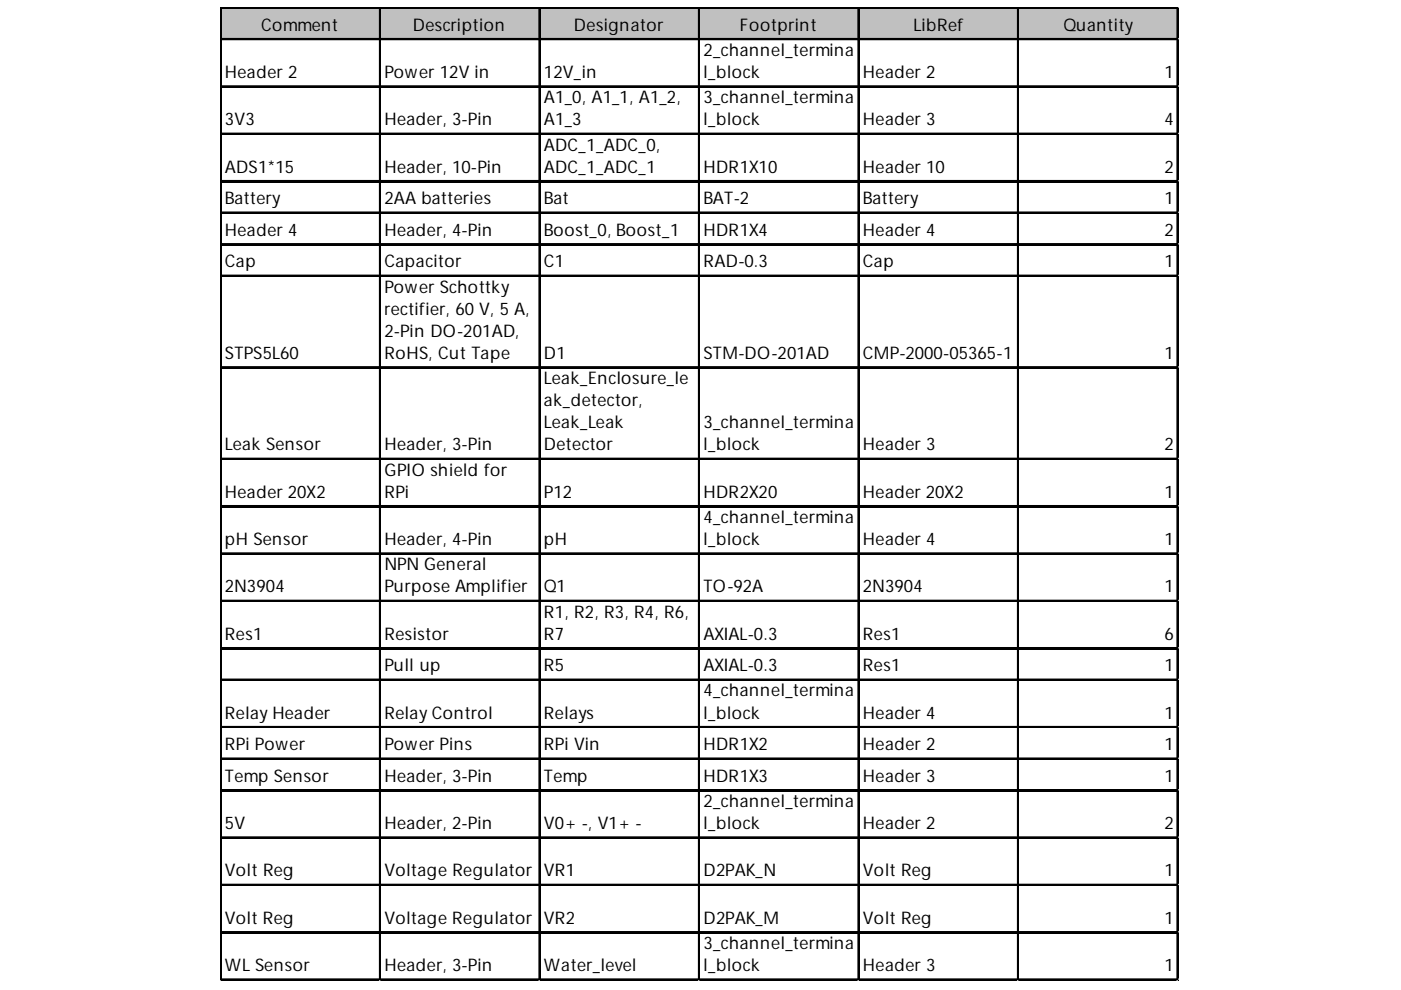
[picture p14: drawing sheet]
<svg xmlns="http://www.w3.org/2000/svg" width="297mm" height="210mm" viewBox="0 0 297 210" stroke-linecap="round" stroke-linejoin="round" font-family="sans-serif">
<defs><g id="words">
<g font-size="3.7">
<text x="55.4" y="6.5">Comment</text>
<text x="87.5" y="6.5">Description</text>
<text x="121.7" y="6.5">Designator</text>
<text x="149.1" y="11.8">2_channel_termina</text>
<text x="156.8" y="6.5">Footprint</text>
<text x="193.7" y="6.5">LibRef</text>
<text x="225.5" y="6.5">Quantity</text>
<text x="47.7" y="16.5">Header 2</text>
<text x="81.5" y="16.5">Power 12V in</text>
<text x="115.3" y="16.5">12V_in</text>
<text x="149.1" y="16.5">l_block</text>
<text x="183" y="16.5">Header 2</text>
<text x="246.9" y="16.5">1</text>
<text x="115.3" y="21.9">A1_0, A1_1, A1_2,</text>
<text x="149.1" y="21.9">3_channel_termina</text>
<text x="47.7" y="26.6">3V3</text>
<text x="81.5" y="26.6">Header, 3-Pin</text>
<text x="115.3" y="26.6">A1_3</text>
<text x="149.1" y="26.6">l_block</text>
<text x="183" y="26.6">Header 3</text>
<text x="246.9" y="26.6">4</text>
<text x="115.3" y="31.9">ADC_1_ADC_0,</text>
<text x="47.7" y="36.6">ADS1*15</text>
<text x="81.5" y="36.6">Header, 10-Pin</text>
<text x="115.3" y="36.6">ADC_1_ADC_1</text>
<text x="149.1" y="36.6">HDR1X10</text>
<text x="183" y="36.6">Header 10</text>
<text x="246.9" y="36.6">2</text>
<text x="47.7" y="43.3">Battery</text>
<text x="81.5" y="43.3">2AA batteries</text>
<text x="115.3" y="43.3">Bat</text>
<text x="149.1" y="43.3">BAT-2</text>
<text x="183" y="43.3">Battery</text>
<text x="246.9" y="43.3">1</text>
<text x="47.7" y="50">Header 4</text>
<text x="81.5" y="50">Header, 4-Pin</text>
<text x="115.3" y="50">Boost_0, Boost_1</text>
<text x="149.1" y="50">HDR1X4</text>
<text x="183" y="50">Header 4</text>
<text x="246.9" y="50">2</text>
<text x="47.7" y="56.7">Cap</text>
<text x="81.5" y="56.7">Capacitor</text>
<text x="115.3" y="56.7">C1</text>
<text x="149.1" y="56.7">RAD-0.3</text>
<text x="183" y="56.7">Cap</text>
<text x="246.9" y="56.7">1</text>
<text x="81.5" y="62">Power Schottky</text>
<text x="81.5" y="66.7">rectifier, 60 V, 5 A,</text>
<text x="81.5" y="71.4">2-Pin DO-201AD,</text>
<text x="47.7" y="76.1">STPS5L60</text>
<text x="81.5" y="76.1">RoHS, Cut Tape</text>
<text x="115.3" y="76.1">D1</text>
<text x="149.1" y="76.1">STM-DO-201AD</text>
<text x="183" y="76.1">CMP-2000-05365-1</text>
<text x="246.9" y="76.1">1</text>
<text x="115.3" y="81.4">Leak_Enclosure_le</text>
<text x="115.3" y="86.1">ak_detector,</text>
<text x="47.7" y="95.5">Leak Sensor</text>
<text x="81.5" y="95.5">Header, 3-Pin</text>
<text x="115.3" y="90.8">Leak_Leak</text>
<text x="115.3" y="95.5">Detector</text>
<text x="149.1" y="90.8">3_channel_termina</text>
<text x="149.1" y="95.5">l_block</text>
<text x="183" y="95.5">Header 3</text>
<text x="246.9" y="95.5">2</text>
<text x="81.5" y="100.8">GPIO shield for</text>
<text x="47.7" y="105.5">Header 20X2</text>
<text x="81.5" y="105.5">RPi</text>
<text x="115.3" y="105.5">P12</text>
<text x="149.1" y="105.5">HDR2X20</text>
<text x="183" y="105.5">Header 20X2</text>
<text x="246.9" y="105.5">1</text>
<text x="149.1" y="110.9">4_channel_termina</text>
<text x="47.7" y="115.6">pH Sensor</text>
<text x="81.5" y="115.6">Header, 4-Pin</text>
<text x="115.3" y="115.6">pH</text>
<text x="149.1" y="115.6">l_block</text>
<text x="183" y="115.6">Header 4</text>
<text x="246.9" y="115.6">1</text>
<text x="47.7" y="125.6">2N3904</text>
<text x="81.5" y="120.9">NPN General</text>
<text x="81.5" y="125.6">Purpose Amplifier</text>
<text x="115.3" y="125.6">Q1</text>
<text x="149.1" y="125.6">TO-92A</text>
<text x="183" y="125.6">2N3904</text>
<text x="246.9" y="125.6">1</text>
<text x="115.3" y="130.9">R1, R2, R3, R4, R6,</text>
<text x="47.7" y="135.6">Res1</text>
<text x="81.5" y="135.6">Resistor</text>
<text x="115.3" y="135.6">R7</text>
<text x="149.1" y="135.6">AXIAL-0.3</text>
<text x="183" y="135.6">Res1</text>
<text x="246.9" y="135.6">6</text>
<text x="81.5" y="142.3">Pull up</text>
<text x="115.3" y="142.3">R5</text>
<text x="149.1" y="142.3">AXIAL-0.3</text>
<text x="183" y="142.3">Res1</text>
<text x="246.9" y="142.3">1</text>
<text x="149.1" y="147.7">4_channel_termina</text>
<text x="47.7" y="152.4">Relay Header</text>
<text x="81.5" y="152.4">Relay Control</text>
<text x="115.3" y="152.4">Relays</text>
<text x="149.1" y="152.4">l_block</text>
<text x="183" y="152.4">Header 4</text>
<text x="246.9" y="152.4">1</text>
<text x="47.7" y="159">RPi Power</text>
<text x="81.5" y="159">Power Pins</text>
<text x="115.3" y="159">RPi Vin</text>
<text x="149.1" y="159">HDR1X2</text>
<text x="183" y="159">Header 2</text>
<text x="246.9" y="159">1</text>
<text x="47.7" y="165.7">Temp Sensor</text>
<text x="81.5" y="165.7">Header, 3-Pin</text>
<text x="115.3" y="165.7">Temp</text>
<text x="149.1" y="165.7">HDR1X3</text>
<text x="183" y="165.7">Header 3</text>
<text x="246.9" y="165.7">1</text>
<text x="149.1" y="171.1">2_channel_termina</text>
<text x="47.7" y="175.8">5V</text>
<text x="81.5" y="175.8">Header, 2-Pin</text>
<text x="115.3" y="175.8">V0+ -, V1+ -</text>
<text x="149.1" y="175.8">l_block</text>
<text x="183" y="175.8">Header 2</text>
<text x="246.9" y="175.8">2</text>
<text x="47.7" y="185.8">Volt Reg</text>
<text x="81.5" y="185.8">Voltage Regulator</text>
<text x="115.3" y="185.8">VR1</text>
<text x="149.1" y="185.8">D2PAK_N</text>
<text x="183" y="185.8">Volt Reg</text>
<text x="246.9" y="185.8">1</text>
<text x="47.7" y="195.9">Volt Reg</text>
<text x="81.5" y="195.9">Voltage Regulator</text>
<text x="115.3" y="195.9">VR2</text>
<text x="149.1" y="195.9">D2PAK_M</text>
<text x="183" y="195.9">Volt Reg</text>
<text x="246.9" y="195.9">1</text>
<text x="149.1" y="201.2">3_channel_termina</text>
<text x="47.7" y="205.9">WL Sensor</text>
<text x="81.5" y="205.9">Header, 3-Pin</text>
<text x="115.3" y="205.9">Water_level</text>
<text x="149.1" y="205.9">l_block</text>
<text x="183" y="205.9">Header 3</text>
<text x="246.9" y="205.9">1</text>
</g>
</g></defs>
<path d="M47 1.8h202.9v6.7h-202.9z" fill="#c0c0c0"/>
<g fill="none" stroke="#000" stroke-width=".33">
<path d="M46.7 1.5v206.4M46.8 1.5v206.4M47 1.5h202.9M47 1.7h202.9M47 8.2h202.9M47 8.4h202.9M47 18.2h202.9M47 18.4h202.9M80.5 1.9v206M80.7 1.9v206M114.3 1.9v206M114.5 1.9v206"/>
<path d="M148.1 1.9v206M148.3 1.9v206M182 1.9v206M182.1 1.9v206M215.8 1.9v206M215.9 1.9v206M249.6 1.9v206M47 28.3h202.9M47 28.4h202.9M47 38.3h202.9M47 38.5h202.9M47 45h202.9"/>
<path d="M47 45.2h202.9M47 51.7h202.9M47 51.9h202.9M47 58.4h202.9M47 58.6h202.9M47 77.8h202.9M47 78h202.9M47 97.2h202.9M47 97.4h202.9M47 107.2h202.9M47 107.4h202.9M47 117.3h202.9"/>
<path d="M47 117.4h202.9M47 127.3h202.9M47 127.5h202.9M47 137.3h202.9M47 137.5h202.9M47 144h202.9M47 144.2h202.9M47 154.1h202.9M47 154.2h202.9M47 160.8h202.9M47 160.9h202.9M47 167.5h202.9"/>
<path d="M47 167.6h202.9M47 177.5h202.9M47 177.7h202.9M47 187.5h202.9M47 187.7h202.9M47 197.6h202.9M47 197.7h202.9M47 207.6h202.9M47 207.8h202.9"/>
</g>
<path d="M249.7 1.9v206" fill="none" stroke="#000" stroke-width=".29"/>
<path d="M46.7 207.9v.1" fill="none" stroke="#d4d4d4" stroke-width=".33"/>
<path d="M46.7 207.9l.3 .1z" fill="#d4d4d4"/>
<path d="M80.5 207.9v.1" fill="none" stroke="#d4d4d4" stroke-width=".33"/>
<path d="M80.5 207.9l.3 .1z" fill="#d4d4d4"/>
<path d="M114.3 207.9v.1" fill="none" stroke="#d4d4d4" stroke-width=".33"/>
<path d="M114.3 207.9l.4 .1z" fill="#d4d4d4"/>
<path d="M148.1 207.9v.1" fill="none" stroke="#d4d4d4" stroke-width=".33"/>
<path d="M148.1 207.9l.4 .1z" fill="#d4d4d4"/>
<path d="M182 207.9v.1" fill="none" stroke="#d4d4d4" stroke-width=".33"/>
<path d="M182 207.9l.3 .1z" fill="#d4d4d4"/>
<path d="M215.8 207.9v.1" fill="none" stroke="#d4d4d4" stroke-width=".33"/>
<path d="M215.8 207.9l.3 .1z" fill="#d4d4d4"/>
<path d="M249.6 207.9v.1" fill="none" stroke="#d4d4d4" stroke-width=".33"/>
<path d="M249.6 207.9l.3 .1z" fill="#d4d4d4"/>
<use href="#words"/>
</svg>
